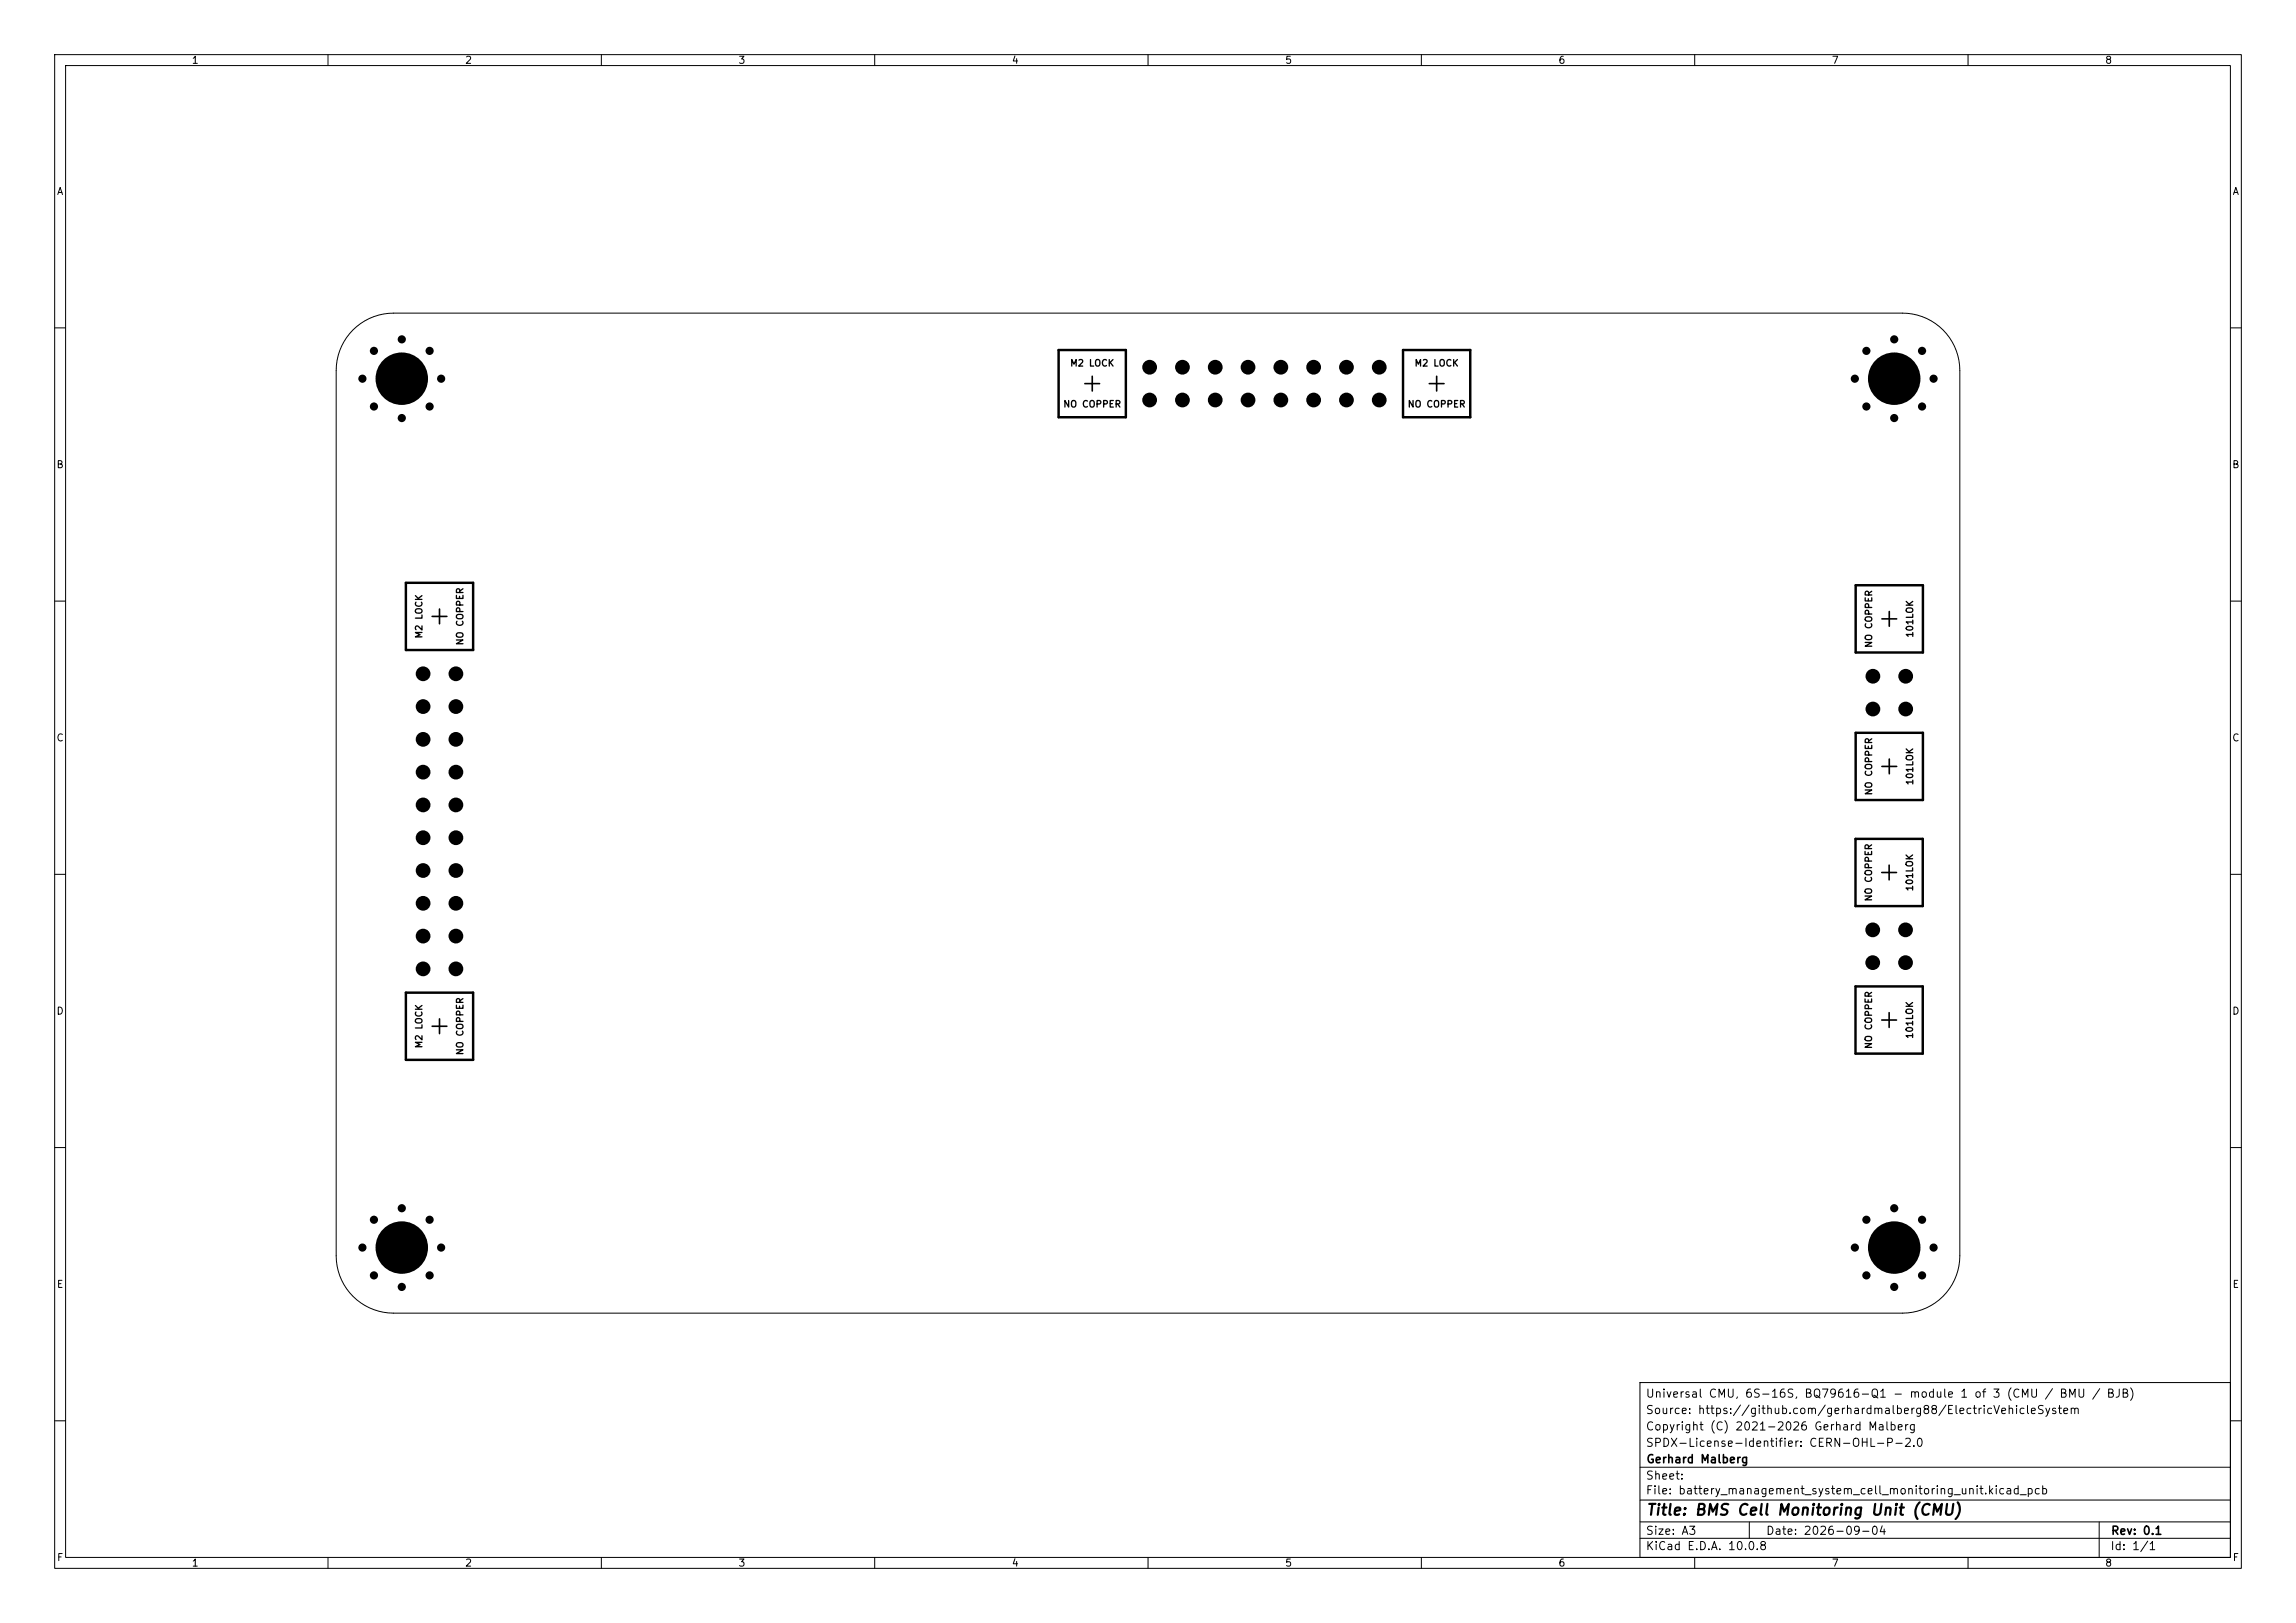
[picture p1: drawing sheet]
<svg xmlns="http://www.w3.org/2000/svg" width="420mm" height="297mm" viewBox="0 0 420 297" stroke-linecap="round" stroke-linejoin="round" font-family="sans-serif">
<defs><g id="words">
<text font-size="2" x="301" y="277.8">Title: BMS Cell Monitoring Unit (CMU)</text>
<g font-size="1.5">
<text x="300.9" y="256.1">Universal CMU, 6S-16S, BQ79616-Q1 - module 1 of 3 (CMU / BMU / BJB)</text>
<text x="300.9" y="262.1">Copyright (C) 2021-2026 Gerhard Malberg</text>
<text x="300.9" y="259.1">Source: https://github.com/gerhardmalberg88/ElectricVehicleSystem</text>
<text x="300.9" y="265.1">SPDX-License-Identifier: CERN-OHL-P-2.0</text>
<text x="301" y="268.1">Gerhard Malberg</text>
<text x="300.9" y="273.8">File: battery_management_system_cell_monitoring_unit.kicad_pcb</text>
<text x="300.9" y="271.1">Sheet:</text>
<text x="300.9" y="281.2">Size: A3</text>
<text x="322.9" y="281.2">Date: 2026-09-04</text>
<text x="386" y="281.2">Rev: 0.1</text>
<text x="300.9" y="284">KiCad E.D.A. 10.0.8</text>
<text x="385.9" y="284">Id: 1/1</text>
</g>
<g font-size="1.3">
<text x="35" y="12">1</text>
<text x="85" y="12">2</text>
<text x="135" y="12">3</text>
<text x="185" y="12">4</text>
<text x="235" y="12">5</text>
<text x="285" y="12">6</text>
<text x="335" y="12">7</text>
<text x="385" y="12">8</text>
<text x="10.3" y="36">A</text>
<text x="408.3" y="36">A</text>
<text x="10.2" y="86">B</text>
<text x="408.2" y="86">B</text>
<text x="10.2" y="136">C</text>
<text x="408.2" y="136">C</text>
<text x="10.2" y="186">D</text>
<text x="408.2" y="186">D</text>
<text x="10.3" y="236">E</text>
<text x="408.3" y="236">E</text>
<text x="10.3" y="286">F</text>
<text x="35" y="287">1</text>
<text x="85" y="287">2</text>
<text x="135" y="287">3</text>
<text x="185" y="287">4</text>
<text x="235" y="287">5</text>
<text x="285" y="287">6</text>
<text x="335" y="287">7</text>
<text x="385" y="287">8</text>
<text x="408.3" y="286">F</text>
</g>
<g font-size="1.2">
<text x="195.6" y="67.4">M2 LOCK</text>
<text x="258.6" y="67.4">M2 LOCK</text>
<text x="194.4" y="74.9">NO COPPER</text>
<text x="257.4" y="74.9">NO COPPER</text>
<text x="77.6" y="116.9" transform="rotate(-90 77.6 116.9)">M2 LOCK</text>
<text x="85.1" y="118.2" transform="rotate(-90 85.1 118.2)">NO COPPER</text>
<text x="342.8" y="118.7" transform="rotate(-90 342.8 118.7)">NO COPPER</text>
<text x="350.3" y="116.8" transform="rotate(-90 350.3 116.8)">101LOK</text>
<text x="350.3" y="143.8" transform="rotate(-90 350.3 143.8)">101LOK</text>
<text x="342.8" y="145.7" transform="rotate(-90 342.8 145.7)">NO COPPER</text>
<text x="342.7" y="165.1" transform="rotate(-90 342.7 165.1)">NO COPPER</text>
<text x="350.2" y="163.2" transform="rotate(-90 350.2 163.2)">101LOK</text>
<text x="77.6" y="191.9" transform="rotate(-90 77.6 191.9)">M2 LOCK</text>
<text x="350.2" y="190.2" transform="rotate(-90 350.2 190.2)">101LOK</text>
<text x="85.1" y="193.2" transform="rotate(-90 85.1 193.2)">NO COPPER</text>
<text x="342.7" y="192.1" transform="rotate(-90 342.7 192.1)">NO COPPER</text>
</g>
</g></defs>
<g fill="none" stroke="#000" stroke-width=".18">
<path d="M10 10h400v277h-400zM12 12h396v273h-396zM60 10v2M110 10v2M160 10v2M210 10v2M260 10v2M310 10v2M360 10v2M10 60h2M64.6 60.4a10.5 10.5 0 0 1 7.4-3.1h276a10.5 10.5 0 0 1 10.5 10.5v162a10.5 10.5 0 0 1-10.5 10.5h-276a10.5 10.5 0 0 1-10.5-10.5v-162a10.5 10.5 0 0 1 3.1-7.4zM408 60h2"/>
<path d="M10 110h2M408 110h2M10 160h2M408 160h2M10 210h2M408 210h2M300 253h108v32h-108zM10 260h2M300 278.5h108M300 274.5h108M300 268.5h108M320 278.5v3"/>
<path d="M384 278.5v6.5M408 260h2M60 285v2M110 285v2M160 285v2M210 285v2M260 285v2M300 281.5h108M310 285v2M360 285v2"/>
</g>
<path d="M193.6 64.1h12.3v12.3h-12.3zM256.6 64.1h12.3v12.3h-12.3zM74.2 106.7h12.3v12.3h-12.3zM339.4 107.1h12.3v12.3h-12.3zM339.4 134.1h12.3v12.3h-12.3zM339.4 153.5h12.3v12.3h-12.3zM74.2 181.7h12.3v12.3h-12.3zM339.4 180.5h12.3v12.3h-12.3z" fill="none" stroke="#000" stroke-width=".45"/>
<g fill="none" stroke="#000" stroke-width=".3">
<path d="M198.4 70.2h2.7M199.8 68.9v2.7M261.4 70.2h2.7M262.8 68.9v2.7M79 112.8h2.7M80.4 111.5v2.7M344.2 113.3h2.7M345.6 111.9v2.7M345.6 138.9v2.7M344.2 159.7h2.7M344.2 140.3h2.7M345.6 158.3v2.7"/>
<path d="M79 187.8h2.7M80.4 186.5v2.7M344.2 186.7h2.7M345.6 185.3v2.7"/>
</g>
<g fill="#000">
<circle cx="66.3" cy="69.3" r=".75"/>
<circle cx="68.4" cy="64.2" r=".75"/>
<circle cx="68.4" cy="74.4" r=".75"/>
<circle cx="73.5" cy="69.3" r="4.8"/>
<circle cx="73.5" cy="76.5" r=".75"/>
<circle cx="73.5" cy="62.1" r=".75"/>
<circle cx="78.6" cy="64.2" r=".75"/>
<circle cx="78.6" cy="74.4" r=".75"/>
<circle cx="80.7" cy="69.3" r=".75"/>
<circle cx="210.3" cy="67.2" r="1.35"/>
<circle cx="210.3" cy="73.2" r="1.35"/>
<circle cx="216.3" cy="67.2" r="1.35"/>
<circle cx="216.3" cy="73.2" r="1.35"/>
<circle cx="222.3" cy="67.2" r="1.35"/>
<circle cx="222.3" cy="73.2" r="1.35"/>
<circle cx="228.3" cy="67.2" r="1.35"/>
<circle cx="228.3" cy="73.2" r="1.35"/>
<circle cx="234.3" cy="67.2" r="1.35"/>
<circle cx="234.3" cy="73.2" r="1.35"/>
<circle cx="240.3" cy="67.2" r="1.35"/>
<circle cx="240.3" cy="73.2" r="1.35"/>
<circle cx="246.3" cy="67.2" r="1.35"/>
<circle cx="246.3" cy="73.2" r="1.35"/>
<circle cx="252.3" cy="67.2" r="1.35"/>
<circle cx="252.3" cy="73.2" r="1.35"/>
<circle cx="339.3" cy="69.3" r=".75"/>
<circle cx="341.4" cy="64.2" r=".75"/>
<circle cx="341.4" cy="74.4" r=".75"/>
<circle cx="346.5" cy="69.3" r="4.8"/>
<circle cx="346.5" cy="76.5" r=".75"/>
<circle cx="346.5" cy="62.1" r=".75"/>
<circle cx="351.6" cy="64.2" r=".75"/>
<circle cx="351.6" cy="74.4" r=".75"/>
<circle cx="353.7" cy="69.3" r=".75"/>
<circle cx="77.4" cy="135.3" r="1.35"/>
<circle cx="77.4" cy="123.3" r="1.35"/>
<circle cx="77.4" cy="129.3" r="1.35"/>
<circle cx="83.4" cy="135.3" r="1.35"/>
<circle cx="83.4" cy="123.3" r="1.35"/>
<circle cx="83.4" cy="129.3" r="1.35"/>
<circle cx="342.6" cy="129.8" r="1.35"/>
<circle cx="342.6" cy="123.8" r="1.35"/>
<circle cx="348.6" cy="129.8" r="1.35"/>
<circle cx="348.6" cy="123.8" r="1.35"/>
<circle cx="77.4" cy="147.3" r="1.35"/>
<circle cx="77.4" cy="159.3" r="1.35"/>
<circle cx="77.4" cy="153.3" r="1.35"/>
<circle cx="77.4" cy="141.3" r="1.35"/>
<circle cx="83.4" cy="153.3" r="1.35"/>
<circle cx="83.4" cy="159.3" r="1.35"/>
<circle cx="83.4" cy="147.3" r="1.35"/>
<circle cx="83.4" cy="141.3" r="1.35"/>
<circle cx="77.4" cy="165.3" r="1.35"/>
<circle cx="77.4" cy="171.3" r="1.35"/>
<circle cx="77.4" cy="177.3" r="1.35"/>
<circle cx="83.4" cy="165.3" r="1.35"/>
<circle cx="83.4" cy="171.3" r="1.35"/>
<circle cx="83.4" cy="177.3" r="1.35"/>
<circle cx="342.6" cy="170.2" r="1.35"/>
<circle cx="342.6" cy="176.2" r="1.35"/>
<circle cx="348.6" cy="176.2" r="1.35"/>
<circle cx="348.6" cy="170.2" r="1.35"/>
<circle cx="66.3" cy="228.3" r=".75"/>
<circle cx="68.4" cy="223.2" r=".75"/>
<circle cx="68.4" cy="233.4" r=".75"/>
<circle cx="73.5" cy="228.3" r="4.8"/>
<circle cx="73.5" cy="235.5" r=".75"/>
<circle cx="73.5" cy="221.1" r=".75"/>
<circle cx="78.6" cy="223.2" r=".75"/>
<circle cx="78.6" cy="233.4" r=".75"/>
<circle cx="80.7" cy="228.3" r=".75"/>
<circle cx="339.3" cy="228.3" r=".75"/>
<circle cx="341.4" cy="223.2" r=".75"/>
<circle cx="341.4" cy="233.4" r=".75"/>
<circle cx="346.5" cy="228.3" r="4.8"/>
<circle cx="346.5" cy="235.5" r=".75"/>
<circle cx="346.5" cy="221.1" r=".75"/>
<circle cx="351.6" cy="223.2" r=".75"/>
<circle cx="351.6" cy="233.4" r=".75"/>
<circle cx="353.7" cy="228.3" r=".75"/>
</g>
<use href="#words"/>
</svg>
